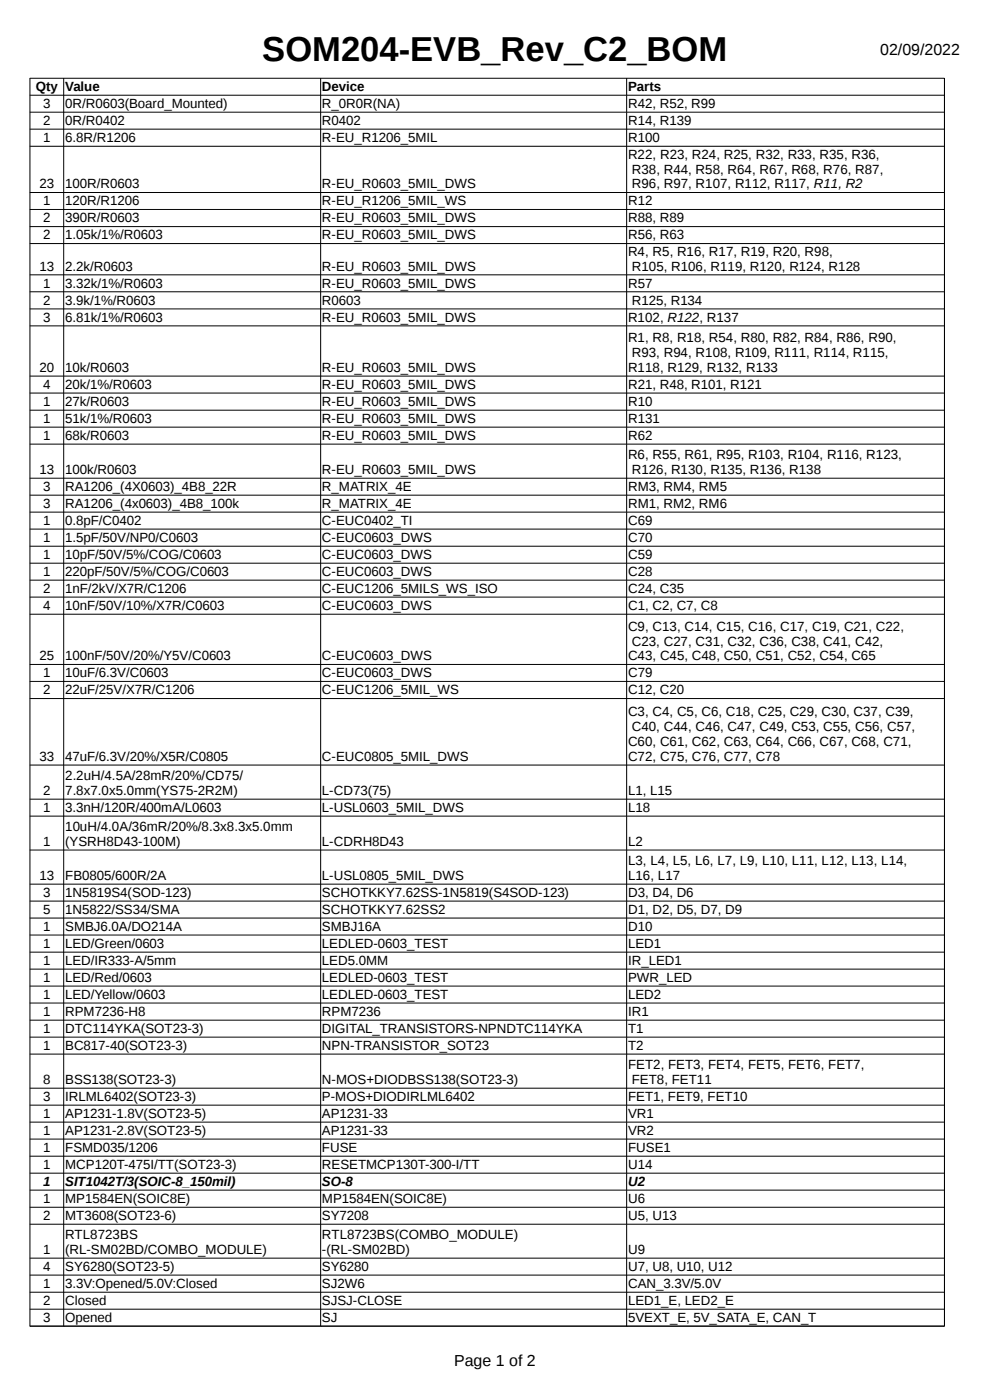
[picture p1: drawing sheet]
<svg xmlns="http://www.w3.org/2000/svg" width="210mm" height="297mm" viewBox="0 0 210 297" stroke-linecap="round" stroke-linejoin="round" font-family="sans-serif">
<defs><g id="words">
<text font-size="7.3" x="55.6" y="13">SOM204-EVB_Rev_C2_BOM</text>
<g font-size="3.4">
<text x="186.7" y="11.6">02/09/2022</text>
<text x="96.3" y="289.8">Page 1 of 2</text>
</g>
<g font-size="2.8">
<text x="7.6" y="19.3">Qty</text>
<text x="9.2" y="22.9">3</text>
<text x="13.8" y="19.3">Value</text>
<text x="13.8" y="22.9">0R/R0603(Board_Mounted)</text>
<text x="68.3" y="19.3">Device</text>
<text x="68.3" y="22.9">R_0R0R(NA)</text>
<text x="133.2" y="19.3">Parts</text>
<text x="133.2" y="22.9">R42, R52, R99</text>
<text x="9.2" y="26.6">2</text>
<text x="13.8" y="26.6">0R/R0402</text>
<text x="68.3" y="26.6">R0402</text>
<text x="133.2" y="26.6">R14, R139</text>
<text x="9.2" y="30.1">1</text>
<text x="13.8" y="30.1">6.8R/R1206</text>
<text x="68.3" y="30.1">R-EU_R1206_5MIL</text>
<text x="133.2" y="30.1">R100</text>
<text x="133.2" y="33.6">R22, R23, R24, R25, R32, R33, R35, R36,</text>
<text x="8.4" y="40">23</text>
<text x="13.8" y="40">100R/R0603</text>
<text x="68.3" y="40">R-EU_R0603_5MIL_DWS</text>
<text x="134" y="36.8">R38, R44, R58, R64, R67, R68, R76, R87,</text>
<text x="134" y="40">R96, R97, R107, R112, R117, R11, R2</text>
<text x="9.2" y="43.6">1</text>
<text x="9.2" y="47.2">2</text>
<text x="13.8" y="43.6">120R/R1206</text>
<text x="13.8" y="47.2">390R/R0603</text>
<text x="68.3" y="43.6">R-EU_R1206_5MIL_WS</text>
<text x="68.3" y="47.2">R-EU_R0603_5MIL_DWS</text>
<text x="133.2" y="43.6">R12</text>
<text x="133.2" y="47.2">R88, R89</text>
<text x="9.2" y="50.8">2</text>
<text x="13.8" y="50.8">1.05k/1%/R0603</text>
<text x="68.3" y="50.8">R-EU_R0603_5MIL_DWS</text>
<text x="133.2" y="50.8">R56, R63</text>
<text x="8.4" y="57.4">13</text>
<text x="13.8" y="57.4">2.2k/R0603</text>
<text x="68.3" y="57.4">R-EU_R0603_5MIL_DWS</text>
<text x="133.2" y="54.3">R4, R5, R16, R17, R19, R20, R98,</text>
<text x="134" y="57.5">R105, R106, R119, R120, R124, R128</text>
<text x="9.2" y="61.1">1</text>
<text x="9.2" y="64.7">2</text>
<text x="13.8" y="61.1">3.32k/1%/R0603</text>
<text x="13.8" y="64.7">3.9k/1%/R0603</text>
<text x="68.3" y="61.1">R-EU_R0603_5MIL_DWS</text>
<text x="68.3" y="64.7">R0603</text>
<text x="133.2" y="61.1">R57</text>
<text x="134" y="64.7">R125, R134</text>
<text x="9.2" y="68.2">3</text>
<text x="13.8" y="68.2">6.81k/1%/R0603</text>
<text x="68.3" y="68.2">R-EU_R0603_5MIL_DWS</text>
<text x="133.2" y="68.3">R102, R122, R137</text>
<text x="133.2" y="72.6">R1, R8, R18, R54, R80, R82, R84, R86, R90,</text>
<text x="134" y="75.8">R93, R94, R108, R109, R111, R114, R115,</text>
<text x="8.4" y="78.9">20</text>
<text x="9.2" y="82.5">4</text>
<text x="13.8" y="78.9">10k/R0603</text>
<text x="13.8" y="82.5">20k/1%/R0603</text>
<text x="68.3" y="78.9">R-EU_R0603_5MIL_DWS</text>
<text x="68.3" y="82.5">R-EU_R0603_5MIL_DWS</text>
<text x="133.2" y="82.5">R21, R48, R101, R121</text>
<text x="133.2" y="78.9">R118, R129, R132, R133</text>
<text x="9.2" y="86.1">1</text>
<text x="9.2" y="89.7">1</text>
<text x="13.8" y="86.1">27k/R0603</text>
<text x="13.8" y="89.7">51k/1%/R0603</text>
<text x="68.3" y="86.1">R-EU_R0603_5MIL_DWS</text>
<text x="68.3" y="89.7">R-EU_R0603_5MIL_DWS</text>
<text x="133.2" y="86.1">R10</text>
<text x="133.2" y="89.7">R131</text>
<text x="9.2" y="93.4">1</text>
<text x="13.8" y="93.4">68k/R0603</text>
<text x="68.3" y="93.4">R-EU_R0603_5MIL_DWS</text>
<text x="133.2" y="93.4">R62</text>
<text x="8.4" y="100.6">13</text>
<text x="13.8" y="100.6">100k/R0603</text>
<text x="68.3" y="100.6">R-EU_R0603_5MIL_DWS</text>
<text x="133.2" y="97.4">R6, R55, R61, R95, R103, R104, R116, R123,</text>
<text x="134" y="100.6">R126, R130, R135, R136, R138</text>
<text x="9.2" y="104.2">3</text>
<text x="9.2" y="107.8">3</text>
<text x="13.8" y="104.2">RA1206_(4X0603)_4B8_22R</text>
<text x="13.8" y="107.8">RA1206_(4x0603)_4B8_100k</text>
<text x="68.3" y="104.2">R_MATRIX_4E</text>
<text x="68.3" y="107.8">R_MATRIX_4E</text>
<text x="133.2" y="104.2">RM3, RM4, RM5</text>
<text x="133.2" y="107.8">RM1, RM2, RM6</text>
<text x="9.2" y="111.4">1</text>
<text x="13.8" y="111.4">0.8pF/C0402</text>
<text x="68.3" y="111.4">C-EUC0402_TI</text>
<text x="133.2" y="111.4">C69</text>
<text x="9.2" y="115">1</text>
<text x="9.2" y="118.6">1</text>
<text x="13.8" y="115">1.5pF/50V/NP0/C0603</text>
<text x="13.8" y="118.6">10pF/50V/5%/COG/C0603</text>
<text x="68.3" y="115">C-EUC0603_DWS</text>
<text x="68.3" y="118.6">C-EUC0603_DWS</text>
<text x="133.2" y="115">C70</text>
<text x="133.2" y="118.6">C59</text>
<text x="9.2" y="122.2">1</text>
<text x="9.2" y="125.8">2</text>
<text x="13.8" y="122.2">220pF/50V/5%/COG/C0603</text>
<text x="13.8" y="125.8">1nF/2kV/X7R/C1206</text>
<text x="68.3" y="122.2">C-EUC0603_DWS</text>
<text x="68.3" y="125.8">C-EUC1206_5MILS_WS_ISO</text>
<text x="133.2" y="122.2">C28</text>
<text x="133.2" y="125.8">C24, C35</text>
<text x="9.2" y="129.4">4</text>
<text x="13.8" y="129.4">10nF/50V/10%/X7R/C0603</text>
<text x="68.3" y="129.4">C-EUC0603_DWS</text>
<text x="133.2" y="129.4">C1, C2, C7, C8</text>
<text x="133.2" y="133.8">C9, C13, C14, C15, C16, C17, C19, C21, C22,</text>
<text x="134" y="136.9">C23, C27, C31, C32, C36, C38, C41, C42,</text>
<text x="8.4" y="140.1">25</text>
<text x="9.2" y="143.7">1</text>
<text x="13.8" y="140.1">100nF/50V/20%/Y5V/C0603</text>
<text x="13.8" y="143.7">10uF/6.3V/C0603</text>
<text x="68.3" y="140.1">C-EUC0603_DWS</text>
<text x="68.3" y="143.7">C-EUC0603_DWS</text>
<text x="133.2" y="143.7">C79</text>
<text x="133.2" y="140.1">C43, C45, C48, C50, C51, C52, C54, C65</text>
<text x="9.2" y="147.3">2</text>
<text x="13.8" y="147.3">22uF/25V/X7R/C1206</text>
<text x="68.3" y="147.3">C-EUC1206_5MIL_WS</text>
<text x="133.2" y="147.3">C12, C20</text>
<text x="133.2" y="152">C3, C4, C5, C6, C18, C25, C29, C30, C37, C39,</text>
<text x="134" y="155.1">C40, C44, C46, C47, C49, C53, C55, C56, C57,</text>
<text x="8.4" y="161.5">33</text>
<text x="13.8" y="161.5">47uF/6.3V/20%/X5R/C0805</text>
<text x="68.3" y="161.5">C-EUC0805_5MIL_DWS</text>
<text x="133.2" y="158.3">C60, C61, C62, C63, C64, C66, C67, C68, C71,</text>
<text x="133.2" y="161.5">C72, C75, C76, C77, C78</text>
<text x="13.8" y="165.5">2.2uH/4.5A/28mR/20%/CD75/</text>
<text x="9.2" y="168.6">2</text>
<text x="9.2" y="172.2">1</text>
<text x="13.8" y="172.2">3.3nH/120R/400mA/L0603</text>
<text x="13.8" y="168.6">7.8x7.0x5.0mm(YS75-2R2M)</text>
<text x="68.3" y="168.6">L-CD73(75)</text>
<text x="68.3" y="172.2">L-USL0603_5MIL_DWS</text>
<text x="133.2" y="168.6">L1, L15</text>
<text x="133.2" y="172.2">L18</text>
<text x="9.2" y="179.4">1</text>
<text x="13.8" y="176.3">10uH/4.0A/36mR/20%/8.3x8.3x5.0mm</text>
<text x="13.8" y="179.5">(YSRH8D43-100M)</text>
<text x="68.3" y="179.4">L-CDRH8D43</text>
<text x="133.2" y="179.4">L2</text>
<text x="133.2" y="183.5">L3, L4, L5, L6, L7, L9, L10, L11, L12, L13, L14,</text>
<text x="8.4" y="186.7">13</text>
<text x="9.2" y="190.3">3</text>
<text x="13.8" y="186.7">FB0805/600R/2A</text>
<text x="13.8" y="190.3">1N5819S4(SOD-123)</text>
<text x="68.3" y="186.7">L-USL0805_5MIL_DWS</text>
<text x="68.3" y="190.3">SCHOTKKY7.62SS-1N5819(S4SOD-123)</text>
<text x="133.2" y="190.3">D3, D4, D6</text>
<text x="133.2" y="186.7">L16, L17</text>
<text x="9.2" y="193.9">5</text>
<text x="9.2" y="197.5">1</text>
<text x="13.8" y="193.9">1N5822/SS34/SMA</text>
<text x="13.8" y="197.5">SMBJ6.0A/DO214A</text>
<text x="68.3" y="193.9">SCHOTKKY7.62SS2</text>
<text x="68.3" y="197.5">SMBJ16A</text>
<text x="133.2" y="193.9">D1, D2, D5, D7, D9</text>
<text x="133.2" y="197.5">D10</text>
<text x="9.2" y="201.1">1</text>
<text x="13.8" y="201.1">LED/Green/0603</text>
<text x="68.3" y="201.1">LEDLED-0603_TEST</text>
<text x="133.2" y="201.1">LED1</text>
<text x="9.2" y="204.7">1</text>
<text x="9.2" y="208.3">1</text>
<text x="13.8" y="204.7">LED/IR333-A/5mm</text>
<text x="13.8" y="208.3">LED/Red/0603</text>
<text x="68.3" y="204.7">LED5.0MM</text>
<text x="68.3" y="208.3">LEDLED-0603_TEST</text>
<text x="133.2" y="204.7">IR_LED1</text>
<text x="133.2" y="208.3">PWR_LED</text>
<text x="9.2" y="211.9">1</text>
<text x="9.2" y="215.5">1</text>
<text x="13.8" y="211.9">LED/Yellow/0603</text>
<text x="13.8" y="215.5">RPM7236-H8</text>
<text x="68.3" y="211.9">LEDLED-0603_TEST</text>
<text x="68.3" y="215.5">RPM7236</text>
<text x="133.2" y="211.9">LED2</text>
<text x="133.2" y="215.5">IR1</text>
<text x="9.2" y="219.1">1</text>
<text x="13.8" y="219.1">DTC114YKA(SOT23-3)</text>
<text x="68.3" y="219.1">DIGITAL_TRANSISTORS-NPNDTC114YKA</text>
<text x="133.2" y="219.1">T1</text>
<text x="9.2" y="222.8">1</text>
<text x="13.8" y="222.8">BC817-40(SOT23-3)</text>
<text x="68.3" y="222.8">NPN-TRANSISTOR_SOT23</text>
<text x="133.2" y="222.8">T2</text>
<text x="133.2" y="226.8">FET2, FET3, FET4, FET5, FET6, FET7,</text>
<text x="9.2" y="230">8</text>
<text x="9.2" y="233.6">3</text>
<text x="13.8" y="230">BSS138(SOT23-3)</text>
<text x="13.8" y="233.6">IRLML6402(SOT23-3)</text>
<text x="68.3" y="230">N-MOS+DIODBSS138(SOT23-3)</text>
<text x="68.3" y="233.6">P-MOS+DIODIRLML6402</text>
<text x="133.2" y="233.6">FET1, FET9, FET10</text>
<text x="134" y="230">FET8, FET11</text>
<text x="9.2" y="237.2">1</text>
<text x="13.8" y="237.2">AP1231-1.8V(SOT23-5)</text>
<text x="68.3" y="237.2">AP1231-33</text>
<text x="133.2" y="237.2">VR1</text>
<text x="9.2" y="240.8">1</text>
<text x="9.2" y="244.4">1</text>
<text x="13.8" y="240.8">AP1231-2.8V(SOT23-5)</text>
<text x="13.8" y="244.4">FSMD035/1206</text>
<text x="68.3" y="240.8">AP1231-33</text>
<text x="68.3" y="244.4">FUSE</text>
<text x="133.2" y="240.8">VR2</text>
<text x="133.2" y="244.4">FUSE1</text>
<text x="9.2" y="248">1</text>
<text x="9.2" y="251.6">1</text>
<text x="13.8" y="248">MCP120T-475I/TT(SOT23-3)</text>
<text x="13.8" y="251.6">SIT1042T/3(SOIC-8_150mil)</text>
<text x="68.3" y="248">RESETMCP130T-300-I/TT</text>
<text x="68.3" y="251.6">SO-8</text>
<text x="133.2" y="248">U14</text>
<text x="133.2" y="251.6">U2</text>
<text x="9.2" y="255.2">1</text>
<text x="13.8" y="255.2">MP1584EN(SOIC8E)</text>
<text x="68.3" y="255.2">MP1584EN(SOIC8E)</text>
<text x="133.2" y="255.2">U6</text>
<text x="9.2" y="258.8">2</text>
<text x="13.8" y="258.8">MT3608(SOT23-6)</text>
<text x="13.8" y="262.9">RTL8723BS</text>
<text x="68.3" y="258.8">SY7208</text>
<text x="68.3" y="262.9">RTL8723BS(COMBO_MODULE)</text>
<text x="133.2" y="258.8">U5, U13</text>
<text x="9.2" y="266">1</text>
<text x="9.2" y="269.6">4</text>
<text x="13.8" y="269.6">SY6280(SOT23-5)</text>
<text x="13.8" y="266.1">(RL-SM02BD/COMBO_MODULE)</text>
<text x="68.3" y="269.6">SY6280</text>
<text x="68.3" y="266.1">-(RL-SM02BD)</text>
<text x="133.2" y="266">U9</text>
<text x="133.2" y="269.6">U7, U8, U10, U12</text>
<text x="9.2" y="273.2">1</text>
<text x="13.8" y="273.2">3.3V:Opened/5.0V:Closed</text>
<text x="68.3" y="273.2">SJ2W6</text>
<text x="133.2" y="273.2">CAN_3.3V/5.0V</text>
<text x="9.2" y="276.8">2</text>
<text x="9.2" y="280.4">3</text>
<text x="13.8" y="276.8">Closed</text>
<text x="13.8" y="280.4">Opened</text>
<text x="68.3" y="276.8">SJSJ-CLOSE</text>
<text x="68.3" y="280.4">SJ</text>
<text x="133.2" y="276.8">LED1_E, LED2_E</text>
<text x="133.2" y="280.4">5VEXT_E, 5V_SATA_E, CAN_T</text>
</g>
</g></defs>
<g fill="none" stroke="#000" stroke-width=".21">
<path d="M6.3 16.6h194M6.3 16.6v264.7M13.5 16.6v264.7M68 16.6v264.7M132.9 16.6v264.7M200.3 16.6v264.7h-194M6.3 20.2h194M6.3 23.8h194M6.3 27.4h194M6.3 31h194M6.3 40.8h194M6.3 44.4h194"/>
<path d="M6.3 48.1h194M6.3 51.7h194M6.3 58.3h194M6.3 61.9h194M6.3 65.5h194M6.3 69.1h194M6.3 79.8h194M6.3 83.4h194M6.3 87h194M6.3 90.6h194M6.3 94.2h194M6.3 101.4h194"/>
<path d="M6.3 105h194M6.3 108.6h194M6.3 112.2h194M6.3 115.9h194M6.3 119.5h194M6.3 123.1h194M6.3 126.7h194M6.3 130.3h194M6.3 141h194M6.3 144.6h194M6.3 148.2h194M6.3 162.3h194"/>
<path d="M6.3 169.5h194M6.3 173.1h194M6.3 180.3h194M6.3 187.6h194M6.3 191.2h194M6.3 194.8h194M6.3 198.4h194M6.3 202h194M6.3 205.6h194M6.3 209.2h194M6.3 212.8h194M6.3 216.4h194"/>
<path d="M6.3 220h194M6.3 223.6h194M6.3 230.8h194M6.3 234.4h194M6.3 238h194M6.3 241.6h194M6.3 245.3h194M6.3 248.9h194M6.3 252.5h194M6.3 256.1h194M6.3 259.7h194M6.3 266.9h194"/>
<path d="M6.3 270.5h194M6.3 274.1h194M6.3 277.7h194"/>
</g>
<use href="#words"/>
</svg>
